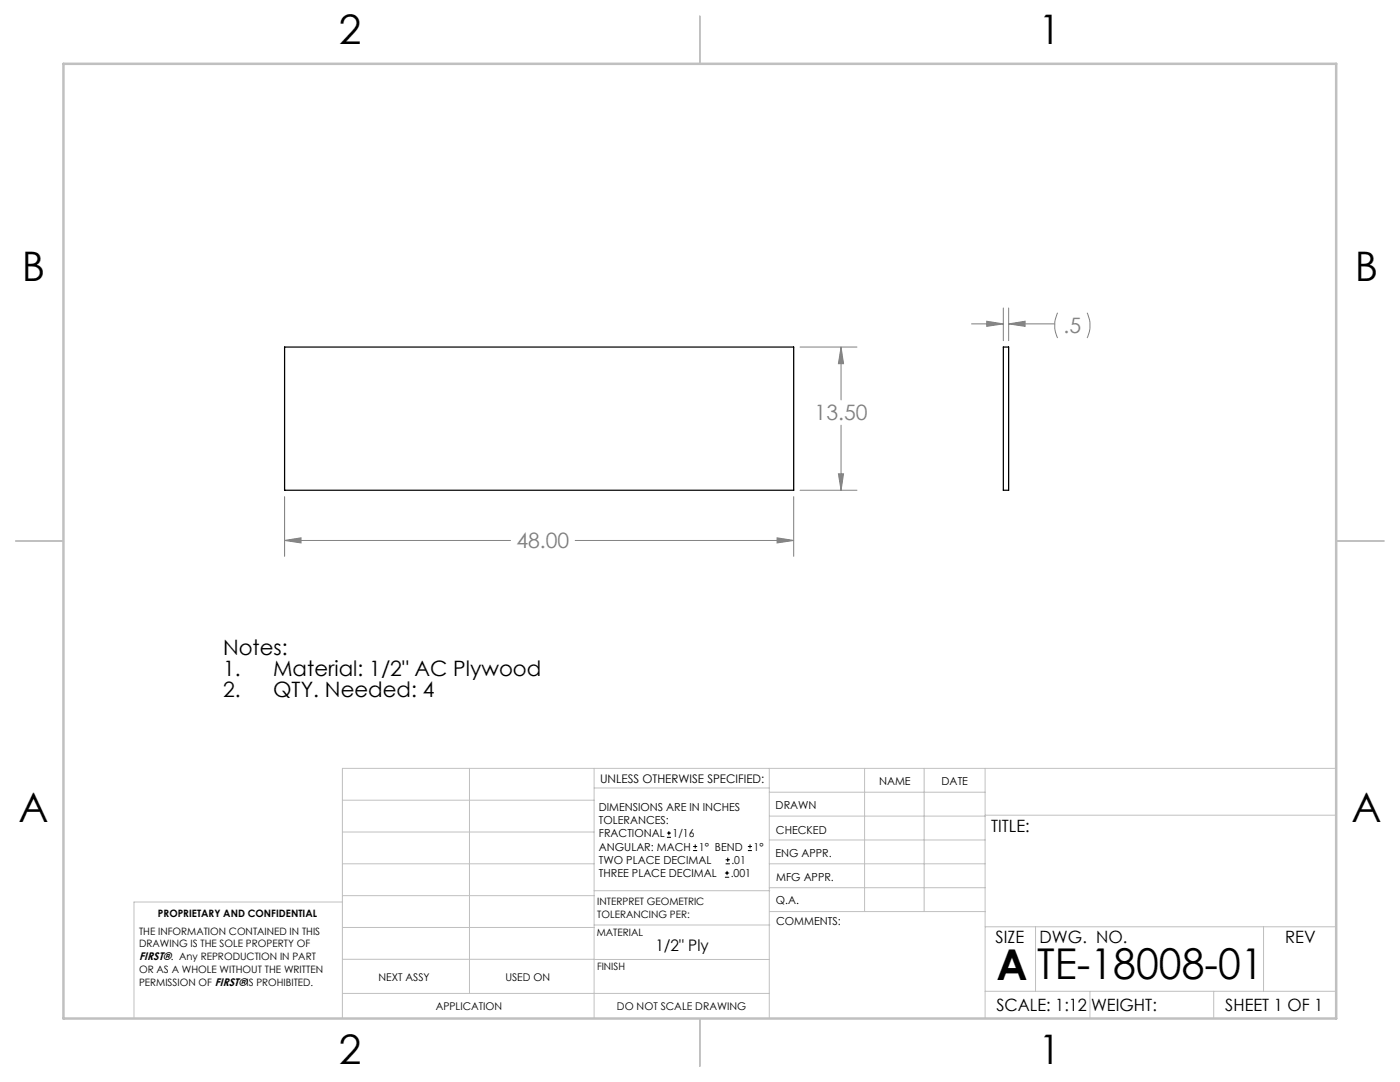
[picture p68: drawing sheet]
<svg xmlns="http://www.w3.org/2000/svg" width="279mm" height="216mm" viewBox="0 0 279 216" stroke-linecap="round" stroke-linejoin="round" font-family="sans-serif">
<defs><g id="words">
<g font-size="8.5">
<text x="198.9" y="195.5">A</text>
<text x="207" y="195.4">TE-18008-01</text>
</g>
<g font-size="8.1">
<text x="67.6" y="8.9">2</text>
<text x="207.3" y="8.9">1</text>
<text x="4.4" y="56.2">B</text>
<text x="270.4" y="56.2">B</text>
<text x="3.7" y="164.1">A</text>
<text x="269.7" y="164.1">A</text>
<text x="67.6" y="212.4">2</text>
<text x="207.3" y="212.4">1</text>
</g>
<g font-size="4.2" fill="#808080">
<text x="212.3" y="66.5">.5</text>
<text x="162.6" y="83.9">13.50</text>
<text x="103.1" y="109.4">48.00</text>
</g>
<g font-size="4.2">
<text x="44.5" y="130.7">Notes:</text>
<text x="44.5" y="134.9">1.</text>
<text x="54.5" y="134.9">Material: 1/2&quot; AC Plywood</text>
<text x="44.5" y="139.1">2.</text>
<text x="54.5" y="139.1">QTY. Needed: 4</text>
</g>
<g font-size="3.4">
<text x="197.8" y="166">TITLE:</text>
<text x="198.7" y="188.1">SIZE</text>
<text x="207.5" y="188.1">DWG. NO.</text>
<text x="256.5" y="188.2">REV</text>
<text x="198.8" y="201.7">SCALE: 1:12</text>
<text x="217.7" y="201.8">WEIGHT:</text>
<text x="244.5" y="201.7">SHEET 1 OF 1</text>
</g>
<text font-size="3.2" x="130.8" y="189.8">1/2&quot; Ply</text>
<text font-size="2.4" x="119.8" y="156.2">UNLESS OTHERWISE SPECIFIED:</text>
<g font-size="2.2">
<text x="119.5" y="161.8">DIMENSIONS ARE IN INCHES</text>
<text x="154.8" y="161.4">DRAWN</text>
<text x="175.4" y="156.6">NAME</text>
<text x="187.9" y="156.7">DATE</text>
<text x="119.5" y="164.4">TOLERANCES:</text>
<text x="119.5" y="167.1">FRACTIONAL</text>
<text x="134.2" y="167.1">1/16</text>
<text x="154.9" y="166.3">CHECKED</text>
<text x="119.5" y="172.4">TWO PLACE DECIMAL</text>
<text x="119.5" y="169.7">ANGULAR: MACH</text>
<text x="139.5" y="169.7">1° BEND</text>
<text x="146" y="172.4">.01</text>
<text x="150.4" y="169.7">1°</text>
<text x="154.8" y="171">ENG APPR.</text>
<text x="119.5" y="175">THREE PLACE DECIMAL</text>
<text x="145.8" y="175">.001</text>
<text x="154.9" y="175.7">MFG APPR.</text>
<text x="154.9" y="180.4">Q.A.</text>
<text x="154.9" y="184.6">COMMENTS:</text>
<text x="27.8" y="191.6">FIRST®. Any REPRODUCTION IN PART</text>
</g>
<g font-size="2.1">
<text x="75.5" y="195.7">NEXT ASSY</text>
<text x="100.9" y="195.7">USED ON</text>
<text x="86.9" y="201.5">APPLICATION</text>
<text x="123.1" y="201.6">DO NOT SCALE DRAWING</text>
</g>
<g font-size="2">
<text x="31.5" y="182.9">PROPRIETARY AND CONFIDENTIAL</text>
<text x="119.2" y="180.6">INTERPRET GEOMETRIC</text>
<text x="119.2" y="183.1">TOLERANCING PER:</text>
<text x="27.8" y="186.5">THE INFORMATION CONTAINED IN THIS</text>
<text x="27.8" y="189">DRAWING IS THE SOLE PROPERTY OF</text>
<text x="119.1" y="186.7">MATERIAL</text>
<text x="27.8" y="194.1">OR AS A WHOLE WITHOUT THE WRITTEN</text>
<text x="27.8" y="196.7">PERMISSION OF FIRST®IS PROHIBITED.</text>
<text x="119.1" y="193.5">FINISH</text>
</g>
</g></defs>
<g fill="none" stroke="#c0c0c0" stroke-width=".2">
<path d="M68.3 159.7h50.3M93.7 153.3v44.9M118.6 153.3v49.9M118.6 157.2h34.9M153.5 153.3v49.9M153.5 158.1h43.1M172.5 153.3v28.6M184.4 153.3v28.6M196.6 153.3v49.9M266.7 153.3h-198.4v49.9M68.3 178.7h50.3M68.3 172.4h50.3"/>
<path d="M68.3 166h50.3M68.3 180h-41.6v23.2M118.6 177.7h35M153.5 167.6h43.1M153.5 162.8h43.1M153.5 172.4h43.1M153.5 177.1h43.1M196.6 162.7h70.1M68.3 198.2h85.2M68.3 191.4l85.2 .1M68.3 185.1h50.3M118.6 184.6h35"/>
<path d="M153.6 181.9h43M196.6 197.8h70.1M196.6 184.9h70.1M206.7 184.9v12.9M217.5 197.8v5.4M242.2 197.8v5.4M252.2 184.9v12.9"/>
</g>
<path d="M139.7 3.2v9.5M3.1 107.9h9.6M266.7 107.9h9.5M139.7 203.2v9.6" fill="none" stroke="#c0c0c0" stroke-width=".25"/>
<path d="M12.7 12.7h254v190.5h-254z" fill="none" stroke="#c0c0c0" stroke-width=".5"/>
<g fill="none" stroke="#808080" stroke-width=".2">
<path d="M159.7 69.3h11.3M167.9 69.3l.4 3.3h-1zM167.9 69.3v10.5M193.9 64.6h6.3M196.9 64.1l3.3 .5-3.3 .5zM200.2 61.5v6.5M201.3 64.6l3.3-.5v1zM201.3 61.5v6.5M201.3 64.6h9.2M211.1 62.4a5.9 5.9 0 0 0 0 5.1M217 62.4a5.9 5.9 0 0 1 0 5.1M56.8 99.1v11.9"/>
<path d="M158.4 99.1v11.9M159.7 97.8h11.3M167.3 94.5h1l-.4 3.3zM167.9 84.8v13M56.8 107.8l3.3-.5v1zM56.8 107.8h45.1M114.8 107.8h43.6M155.1 107.3l3.3 .5-3.3 .5z"/>
</g>
<path d="M56.8 107.8l3.3-.5v1zM155.1 107.3l3.3 .5-3.3 .5zM167.3 94.5h1l-.4 3.3zM167.9 69.3l.4 3.3h-1zM196.9 64.1l3.3 .5-3.3 .5zM201.3 64.6l3.3-.5v1z" fill="#808080"/>
<path d="M56.8 69.3h101.6v28.5h-101.6zM200.2 69.3h1.1v28.5h-1.1z" fill="none" stroke="#000" stroke-width=".25"/>
<g fill="none" stroke="#000" stroke-width=".2">
<path d="M133.1 167.1h.8M133.1 166.2h.8M133.5 165.8v.9M138.3 169.7h.8M138.3 168.9h.8M138.7 168.5v.8M144.7 175h.8M144.7 174.2h.8M144.8 172.4h.9M144.8 171.6h.9M145.1 173.8v.8M145.2 171.1v.9"/>
<path d="M149.3 169.7h.8M149.3 168.9h.8M149.7 168.5v.8"/>
</g>
<use href="#words"/>
</svg>
